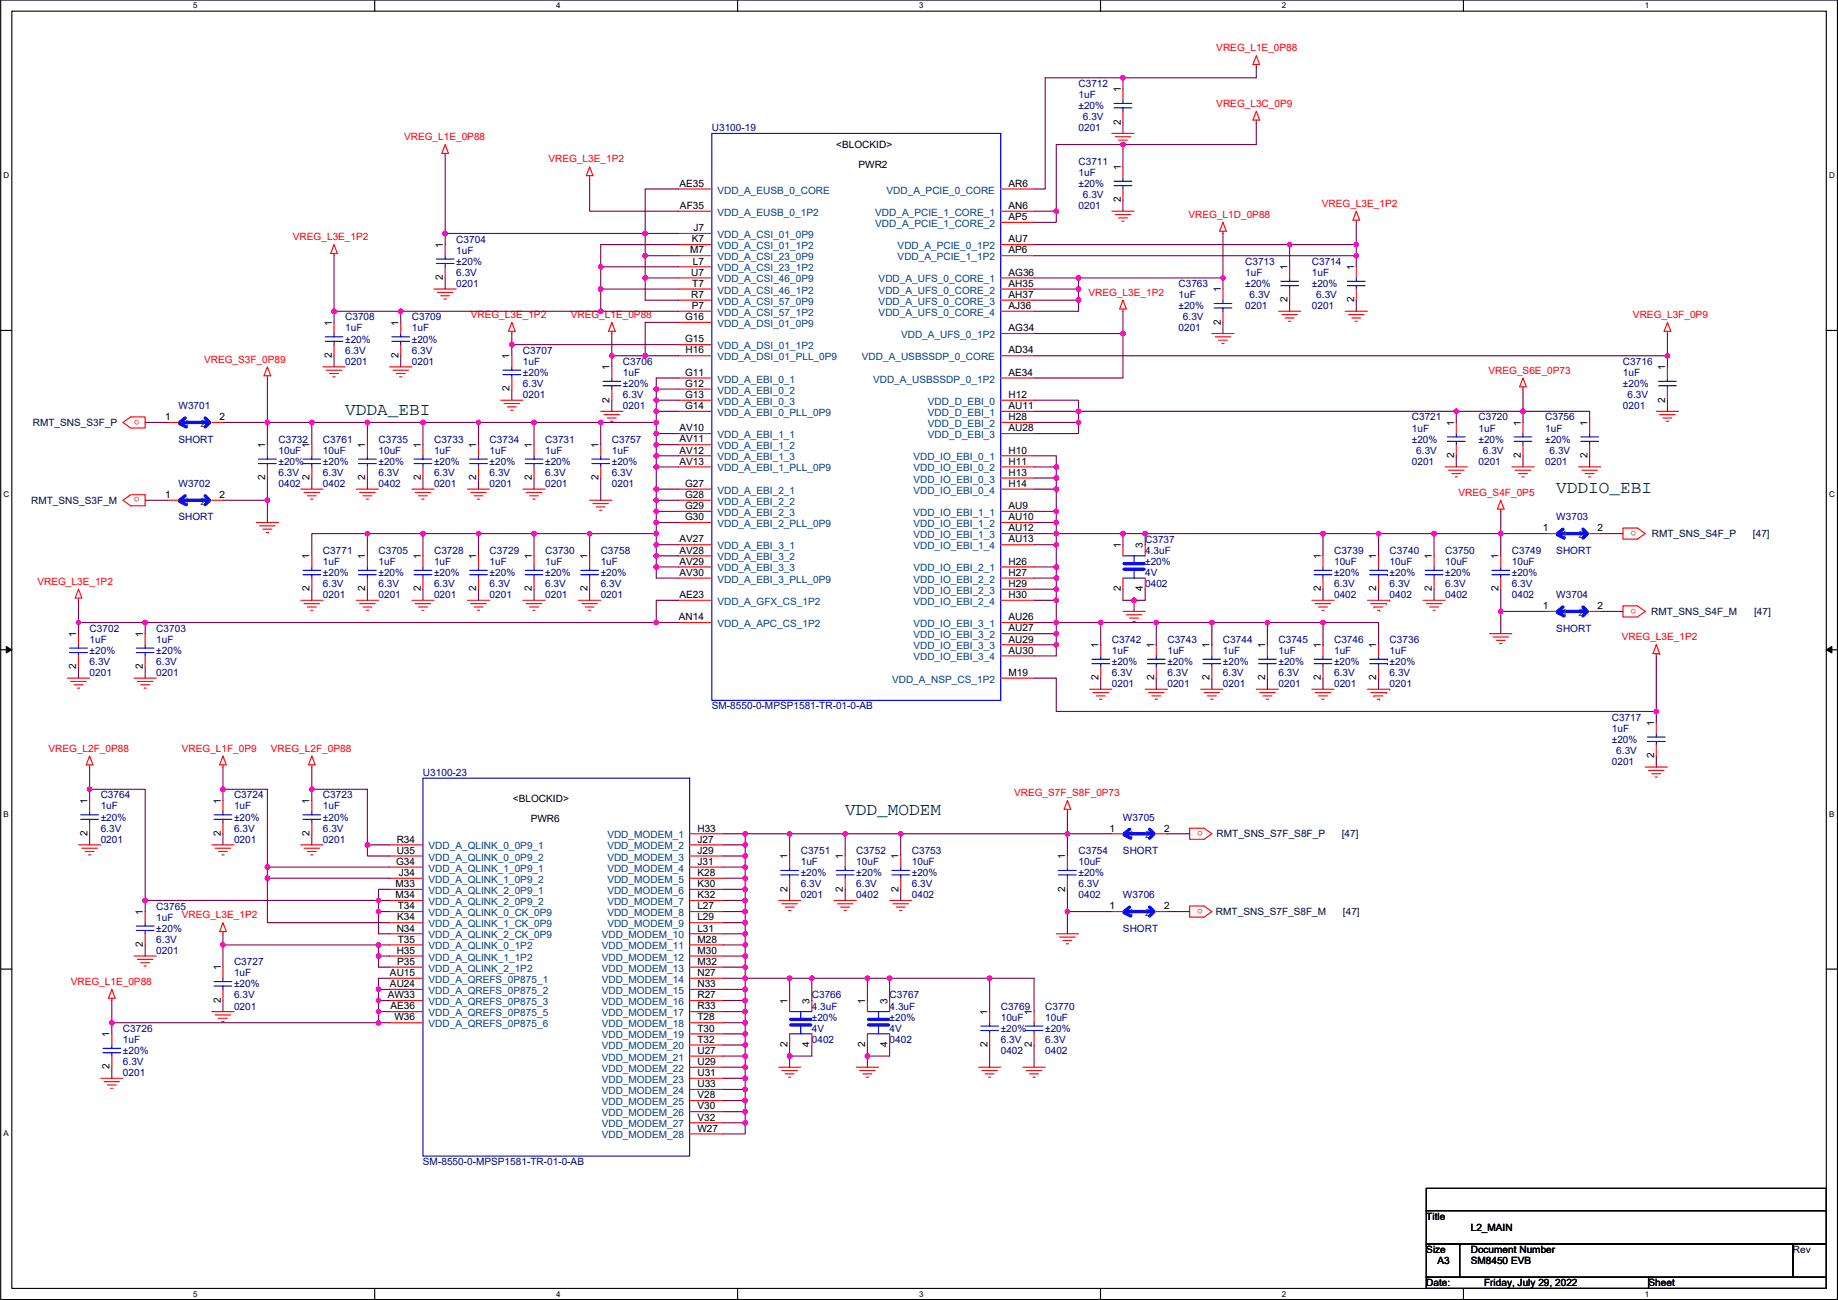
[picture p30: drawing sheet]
<svg xmlns="http://www.w3.org/2000/svg" width="420mm" height="297mm" viewBox="0 0 420 297" stroke-linecap="round" stroke-linejoin="round" font-family="sans-serif">
<defs><g id="words">
<g font-size="4.1" fill="#008000">
<text x="78.9" y="94.8">VDDA_EBI</text>
<text x="355.8" y="112.6">VDDIO_EBI</text>
<text x="193.2" y="186.3">VDD_MODEM</text>
</g>
<g font-size="2.3" fill="#f00">
<text x="278" y="11.7">VREG_L1E_0P88</text>
<text x="278" y="24.4">VREG_L3C_0P9</text>
<text x="92.4" y="32">VREG_L1E_0P88</text>
<text x="125.4" y="37.1">VREG_L3E_1P2</text>
<text x="302.2" y="47.3">VREG_L3E_1P2</text>
<text x="271.7" y="49.8">VREG_L1D_0P88</text>
<text x="67" y="54.9">VREG_L3E_1P2</text>
<text x="248.8" y="67.6">VREG_L3E_1P2</text>
<text x="107.6" y="72.7">VREG_L3E_1P2</text>
<text x="130.5" y="72.7">VREG_L1E_0P88</text>
<text x="373.3" y="72.7">VREG_L3F_0P9</text>
<text x="46.6" y="82.8">VREG_S3F_0P89</text>
<text x="340.3" y="85.4">VREG_S6E_0P73</text>
<text x="31.9" y="95.9" transform="rotate(180 31.9 95.9)">o</text>
<text x="31.9" y="113.7" transform="rotate(180 31.9 113.7)">o</text>
<text x="333.4" y="113.3">VREG_S4F_0P5</text>
<text x="374.1" y="121.3" transform="rotate(180 374.1 121.3)">o</text>
<text x="8.5" y="133.6">VREG_L3E_1P2</text>
<text x="374.1" y="139.1" transform="rotate(180 374.1 139.1)">o</text>
<text x="370.7" y="146.3">VREG_L3E_1P2</text>
<text x="11.1" y="171.7">VREG_L2F_0P88</text>
<text x="41.6" y="171.7">VREG_L1F_0P9</text>
<text x="61.9" y="171.7">VREG_L2F_0P88</text>
<text x="231.8" y="181.9">VREG_S7F_S8F_0P73</text>
<text x="275" y="189.9" transform="rotate(180 275 189.9)">o</text>
<text x="41.6" y="209.8">VREG_L3E_1P2</text>
<text x="275" y="207.7" transform="rotate(180 275 207.7)">o</text>
<text x="16.2" y="225.1">VREG_L1E_0P88</text>
</g>
<g font-size="2.3" fill="#000080">
<text x="246.5" y="19.9">C3712</text>
<text x="246.5" y="22.4">1uF</text>
<text x="246.5" y="24.9">±20%</text>
<text x="247.6" y="27.5">6.3V</text>
<text x="162.7" y="30">U3100-19</text>
<text x="246.5" y="30">0201</text>
<text x="246.5" y="37.6">C3711</text>
<text x="246.5" y="40.2">1uF</text>
<text x="246.5" y="47.8">0201</text>
<text x="246.5" y="42.7">±20%</text>
<text x="247.6" y="45.3">6.3V</text>
<text x="104.3" y="55.4">C3704</text>
<text x="104.3" y="58">1uF</text>
<text x="104.3" y="65.6">0201</text>
<text x="104.3" y="63">6.3V</text>
<text x="104.3" y="60.5">±20%</text>
<text x="269.4" y="65.6">C3763</text>
<text x="284.6" y="60.5">C3713</text>
<text x="284.6" y="63">1uF</text>
<text x="284.6" y="65.6">±20%</text>
<text x="299.9" y="60.5">C3714</text>
<text x="299.9" y="63">1uF</text>
<text x="299.9" y="65.6">±20%</text>
<text x="269.4" y="68.1">1uF</text>
<text x="269.4" y="70.7">±20%</text>
<text x="284.6" y="70.7">0201</text>
<text x="285.7" y="68.1">6.3V</text>
<text x="299.9" y="70.7">0201</text>
<text x="300.9" y="68.1">6.3V</text>
<text x="78.9" y="73.2">C3708</text>
<text x="78.9" y="75.7">1uF</text>
<text x="94.1" y="73.2">C3709</text>
<text x="94.1" y="75.7">1uF</text>
<text x="269.4" y="75.7">0201</text>
<text x="270.4" y="73.2">6.3V</text>
<text x="78.9" y="83.4">0201</text>
<text x="78.9" y="80.8">6.3V</text>
<text x="78.9" y="78.3">±20%</text>
<text x="94.1" y="83.4">0201</text>
<text x="94.1" y="80.8">6.3V</text>
<text x="94.1" y="78.3">±20%</text>
<text x="119.5" y="80.8">C3707</text>
<text x="119.5" y="83.4">1uF</text>
<text x="142.4" y="83.4">C3706</text>
<text x="371" y="83.4">C3716</text>
<text x="119.5" y="88.4">6.3V</text>
<text x="119.5" y="85.9">±20%</text>
<text x="142.4" y="85.9">1uF</text>
<text x="142.4" y="88.4">±20%</text>
<text x="371" y="85.9">1uF</text>
<text x="371" y="88.4">±20%</text>
<text x="40.8" y="93.5">W3701</text>
<text x="119.5" y="91">0201</text>
<text x="142.4" y="93.5">0201</text>
<text x="142.4" y="91">6.3V</text>
<text x="371" y="93.5">0201</text>
<text x="372" y="91">6.3V</text>
<text x="40.8" y="101.1">SHORT</text>
<text x="63.7" y="101.1">C3732</text>
<text x="73.8" y="101.1">C3761</text>
<text x="86.5" y="101.1">C3735</text>
<text x="99.2" y="101.1">C3733</text>
<text x="111.9" y="101.1">C3734</text>
<text x="124.6" y="101.1">C3731</text>
<text x="139.9" y="101.1">C3757</text>
<text x="322.7" y="96.1">C3721</text>
<text x="322.7" y="98.6">1uF</text>
<text x="322.7" y="101.1">±20%</text>
<text x="338" y="96.1">C3720</text>
<text x="338" y="98.6">1uF</text>
<text x="338" y="101.1">±20%</text>
<text x="353.2" y="96.1">C3756</text>
<text x="353.2" y="98.6">1uF</text>
<text x="353.2" y="101.1">±20%</text>
<text x="63.7" y="103.7">10uF</text>
<text x="63.7" y="106.2">±20%</text>
<text x="73.8" y="103.7">10uF</text>
<text x="73.8" y="106.2">±20%</text>
<text x="86.5" y="103.7">10uF</text>
<text x="86.5" y="106.2">±20%</text>
<text x="99.2" y="103.7">1uF</text>
<text x="99.2" y="106.2">±20%</text>
<text x="111.9" y="103.7">1uF</text>
<text x="111.9" y="106.2">±20%</text>
<text x="124.6" y="103.7">1uF</text>
<text x="124.6" y="106.2">±20%</text>
<text x="139.9" y="103.7">1uF</text>
<text x="139.9" y="106.2">±20%</text>
<text x="322.7" y="106.2">0201</text>
<text x="323.8" y="103.7">6.3V</text>
<text x="338" y="106.2">0201</text>
<text x="339" y="103.7">6.3V</text>
<text x="353.2" y="106.2">0201</text>
<text x="354.2" y="103.7">6.3V</text>
<text x="40.8" y="111.3">W3702</text>
<text x="63.7" y="111.3">0402</text>
<text x="63.7" y="108.8">6.3V</text>
<text x="73.8" y="111.3">0402</text>
<text x="73.8" y="108.8">6.3V</text>
<text x="86.5" y="111.3">0402</text>
<text x="86.5" y="108.8">6.3V</text>
<text x="99.2" y="111.3">0201</text>
<text x="99.2" y="108.8">6.3V</text>
<text x="111.9" y="111.3">0201</text>
<text x="111.9" y="108.8">6.3V</text>
<text x="124.6" y="111.3">0201</text>
<text x="124.6" y="108.8">6.3V</text>
<text x="139.9" y="111.3">0201</text>
<text x="139.9" y="108.8">6.3V</text>
<text x="40.8" y="118.9">SHORT</text>
<text x="355.8" y="118.9">W3703</text>
<text x="261.8" y="124">C3737</text>
<text x="73.8" y="126.5">C3771</text>
<text x="73.8" y="129.1">1uF</text>
<text x="73.8" y="131.6">±20%</text>
<text x="86.5" y="126.5">C3705</text>
<text x="86.5" y="129.1">1uF</text>
<text x="86.5" y="131.6">±20%</text>
<text x="99.2" y="126.5">C3728</text>
<text x="99.2" y="129.1">1uF</text>
<text x="99.2" y="131.6">±20%</text>
<text x="111.9" y="126.5">C3729</text>
<text x="111.9" y="129.1">1uF</text>
<text x="111.9" y="131.6">±20%</text>
<text x="124.6" y="126.5">C3730</text>
<text x="124.6" y="129.1">1uF</text>
<text x="124.6" y="131.6">±20%</text>
<text x="137.3" y="126.5">C3758</text>
<text x="137.3" y="129.1">1uF</text>
<text x="137.3" y="131.6">±20%</text>
<text x="261.8" y="126.5">4.3uF</text>
<text x="261.8" y="131.6">4V</text>
<text x="261.8" y="129.1">±20%</text>
<text x="305" y="126.5">C3739</text>
<text x="305" y="129.1">10uF</text>
<text x="305" y="131.6">±20%</text>
<text x="317.7" y="126.5">C3740</text>
<text x="317.7" y="129.1">10uF</text>
<text x="317.7" y="131.6">±20%</text>
<text x="330.4" y="126.5">C3750</text>
<text x="330.4" y="129.1">10uF</text>
<text x="330.4" y="131.6">±20%</text>
<text x="345.6" y="126.5">C3749</text>
<text x="345.6" y="129.1">10uF</text>
<text x="345.6" y="131.6">±20%</text>
<text x="355.8" y="126.5">SHORT</text>
<text x="73.8" y="136.7">0201</text>
<text x="73.8" y="134.2">6.3V</text>
<text x="86.5" y="136.7">0201</text>
<text x="86.5" y="134.2">6.3V</text>
<text x="99.2" y="136.7">0201</text>
<text x="99.2" y="134.2">6.3V</text>
<text x="111.9" y="136.7">0201</text>
<text x="111.9" y="134.2">6.3V</text>
<text x="124.6" y="136.7">0201</text>
<text x="124.6" y="134.2">6.3V</text>
<text x="137.3" y="136.7">0201</text>
<text x="137.3" y="134.2">6.3V</text>
<text x="261.8" y="134.2">0402</text>
<text x="305" y="136.7">0402</text>
<text x="305" y="134.2">6.3V</text>
<text x="317.7" y="136.7">0402</text>
<text x="317.7" y="134.2">6.3V</text>
<text x="330.4" y="136.7">0402</text>
<text x="330.4" y="134.2">6.3V</text>
<text x="345.6" y="136.7">0402</text>
<text x="345.6" y="134.2">6.3V</text>
<text x="355.8" y="136.7">W3704</text>
<text x="20.5" y="144.3">C3702</text>
<text x="20.5" y="146.9">1uF</text>
<text x="20.5" y="149.4">±20%</text>
<text x="35.7" y="144.3">C3703</text>
<text x="35.7" y="146.9">1uF</text>
<text x="35.7" y="149.4">±20%</text>
<text x="254.2" y="146.9">C3742</text>
<text x="254.2" y="149.4">1uF</text>
<text x="266.9" y="146.9">C3743</text>
<text x="266.9" y="149.4">1uF</text>
<text x="279.6" y="146.9">C3744</text>
<text x="279.6" y="149.4">1uF</text>
<text x="292.3" y="146.9">C3745</text>
<text x="292.3" y="149.4">1uF</text>
<text x="305" y="146.9">C3746</text>
<text x="305" y="149.4">1uF</text>
<text x="317.7" y="146.9">C3736</text>
<text x="317.7" y="149.4">1uF</text>
<text x="355.8" y="144.3">SHORT</text>
<text x="20.5" y="154.5">0201</text>
<text x="20.5" y="151.9">6.3V</text>
<text x="35.7" y="154.5">0201</text>
<text x="35.7" y="151.9">6.3V</text>
<text x="254.2" y="154.5">6.3V</text>
<text x="254.2" y="151.9">±20%</text>
<text x="266.9" y="154.5">6.3V</text>
<text x="266.9" y="151.9">±20%</text>
<text x="279.6" y="154.5">6.3V</text>
<text x="279.6" y="151.9">±20%</text>
<text x="292.3" y="154.5">6.3V</text>
<text x="292.3" y="151.9">±20%</text>
<text x="305" y="154.5">6.3V</text>
<text x="305" y="151.9">±20%</text>
<text x="317.7" y="154.5">6.3V</text>
<text x="317.7" y="151.9">±20%</text>
<text x="254.2" y="157">0201</text>
<text x="266.9" y="157">0201</text>
<text x="279.6" y="157">0201</text>
<text x="292.3" y="157">0201</text>
<text x="305" y="157">0201</text>
<text x="317.7" y="157">0201</text>
<text x="162.7" y="162.1">SM-8550-0-MPSP1581-TR-01-0-AB</text>
<text x="368.5" y="164.6">C3717</text>
<text x="368.5" y="167.2">1uF</text>
<text x="368.5" y="169.7">±20%</text>
<text x="369.5" y="172.3">6.3V</text>
<text x="96.7" y="177.3">U3100-23</text>
<text x="368.5" y="174.8">0201</text>
<text x="23" y="182.4">C3764</text>
<text x="23" y="185">1uF</text>
<text x="53.5" y="182.4">C3724</text>
<text x="53.5" y="185">1uF</text>
<text x="73.8" y="182.4">C3723</text>
<text x="73.8" y="185">1uF</text>
<text x="23" y="190">6.3V</text>
<text x="23" y="187.5">±20%</text>
<text x="53.5" y="190">6.3V</text>
<text x="53.5" y="187.5">±20%</text>
<text x="73.8" y="190">6.3V</text>
<text x="73.8" y="187.5">±20%</text>
<text x="256.7" y="187.5">W3705</text>
<text x="23" y="192.6">0201</text>
<text x="53.5" y="192.6">0201</text>
<text x="73.8" y="192.6">0201</text>
<text x="183" y="195.1">C3751</text>
<text x="183" y="197.7">1uF</text>
<text x="195.7" y="195.1">C3752</text>
<text x="195.7" y="197.7">10uF</text>
<text x="208.4" y="195.1">C3753</text>
<text x="208.4" y="197.7">10uF</text>
<text x="246.5" y="195.1">C3754</text>
<text x="246.5" y="197.7">10uF</text>
<text x="256.7" y="195.1">SHORT</text>
<text x="183" y="202.7">6.3V</text>
<text x="183" y="200.2">±20%</text>
<text x="195.7" y="202.7">6.3V</text>
<text x="195.7" y="200.2">±20%</text>
<text x="208.4" y="202.7">6.3V</text>
<text x="208.4" y="200.2">±20%</text>
<text x="246.5" y="202.7">6.3V</text>
<text x="246.5" y="200.2">±20%</text>
<text x="35.7" y="207.8">C3765</text>
<text x="183" y="205.3">0201</text>
<text x="195.7" y="205.3">0402</text>
<text x="208.4" y="205.3">0402</text>
<text x="246.5" y="205.3">0402</text>
<text x="256.7" y="205.3">W3706</text>
<text x="35.7" y="210.4">1uF</text>
<text x="35.7" y="215.4">6.3V</text>
<text x="35.7" y="212.9">±20%</text>
<text x="256.7" y="212.9">SHORT</text>
<text x="35.7" y="218">0201</text>
<text x="53.5" y="220.5">C3727</text>
<text x="53.5" y="223.1">1uF</text>
<text x="53.5" y="225.6">±20%</text>
<text x="53.5" y="230.7">0201</text>
<text x="53.5" y="228.1">6.3V</text>
<text x="185.6" y="228.1">C3766</text>
<text x="185.6" y="230.7">4.3uF</text>
<text x="185.6" y="233.2">±20%</text>
<text x="203.4" y="228.1">C3767</text>
<text x="203.4" y="230.7">4.3uF</text>
<text x="203.4" y="233.2">±20%</text>
<text x="228.8" y="230.7">C3769</text>
<text x="228.8" y="233.2">10uF</text>
<text x="238.9" y="230.7">C3770</text>
<text x="238.9" y="233.2">10uF</text>
<text x="28.1" y="235.8">C3726</text>
<text x="28.1" y="238.3">1uF</text>
<text x="185.6" y="238.3">0402</text>
<text x="185.6" y="235.8">4V</text>
<text x="203.4" y="238.3">0402</text>
<text x="203.4" y="235.8">4V</text>
<text x="228.8" y="238.3">6.3V</text>
<text x="228.8" y="235.8">±20%</text>
<text x="238.9" y="238.3">6.3V</text>
<text x="238.9" y="235.8">±20%</text>
<text x="28.1" y="245.9">0201</text>
<text x="28.1" y="243.4">6.3V</text>
<text x="28.1" y="240.8">±20%</text>
<text x="228.8" y="240.8">0402</text>
<text x="238.9" y="240.8">0402</text>
<text x="96.7" y="266.2">SM-8550-0-MPSP1581-TR-01-0-AB</text>
</g>
<g font-size="2.3">
<text x="256.2" y="21.1" transform="rotate(-90 256.2 21.1)">1</text>
<text x="256.2" y="28.5" transform="rotate(-90 256.2 28.5)">2</text>
<text x="191.2" y="33.8">&lt;BLOCKID&gt;</text>
<text x="196.3" y="38.4">PWR2</text>
<text x="256.2" y="38.9" transform="rotate(-90 256.2 38.9)">1</text>
<text x="155.3" y="42.7">AE35</text>
<text x="155.4" y="47.8">AF35</text>
<text x="230.5" y="42.7">AR6</text>
<text x="230.5" y="47.8">AN6</text>
<text x="256.2" y="46.2" transform="rotate(-90 256.2 46.2)">2</text>
<text x="158.5" y="52.8">J7</text>
<text x="230.5" y="50.3">AP5</text>
<text x="101.2" y="56.6" transform="rotate(-90 101.2 56.6)">1</text>
<text x="157.7" y="57.9">M7</text>
<text x="158.1" y="55.4">K7</text>
<text x="230.5" y="55.4">AU7</text>
<text x="230.5" y="57.9">AP6</text>
<text x="101.2" y="64" transform="rotate(-90 101.2 64)">2</text>
<text x="158" y="63">U7</text>
<text x="158.3" y="65.5">T7</text>
<text x="158.4" y="60.5">L7</text>
<text x="230.5" y="63">AG36</text>
<text x="230.5" y="65.5">AH35</text>
<text x="294.3" y="61.7" transform="rotate(-90 294.3 61.7)">1</text>
<text x="309.5" y="61.7" transform="rotate(-90 309.5 61.7)">1</text>
<text x="158" y="68.1">R7</text>
<text x="158.1" y="70.6">P7</text>
<text x="230.5" y="68.1">AH37</text>
<text x="230.5" y="70.6">AJ36</text>
<text x="279" y="66.8" transform="rotate(-90 279 66.8)">1</text>
<text x="294.3" y="69.1" transform="rotate(-90 294.3 69.1)">2</text>
<text x="309.5" y="69.1" transform="rotate(-90 309.5 69.1)">2</text>
<text x="75.8" y="74.4" transform="rotate(-90 75.8 74.4)">1</text>
<text x="91.1" y="74.4" transform="rotate(-90 91.1 74.4)">1</text>
<text x="156.6" y="73.2">G16</text>
<text x="230.5" y="75.7">AG34</text>
<text x="279" y="74.2" transform="rotate(-90 279 74.2)">2</text>
<text x="75.8" y="81.8" transform="rotate(-90 75.8 81.8)">2</text>
<text x="91.1" y="81.8" transform="rotate(-90 91.1 81.8)">2</text>
<text x="116.5" y="82" transform="rotate(-90 116.5 82)">1</text>
<text x="156.6" y="78.2">G15</text>
<text x="156.7" y="80.8">H16</text>
<text x="230.5" y="80.8">AD34</text>
<text x="116.5" y="89.4" transform="rotate(-90 116.5 89.4)">2</text>
<text x="139.3" y="84.6" transform="rotate(-90 139.3 84.6)">1</text>
<text x="156.6" y="85.9">G11</text>
<text x="156.6" y="88.4">G12</text>
<text x="230.5" y="85.9">AE34</text>
<text x="380.7" y="84.6" transform="rotate(-90 380.7 84.6)">1</text>
<text x="139.3" y="92" transform="rotate(-90 139.3 92)">2</text>
<text x="156.6" y="90.9">G13</text>
<text x="156.6" y="93.5">G14</text>
<text x="230.5" y="90.9">H12</text>
<text x="230.5" y="93.5">AU11</text>
<text x="380.7" y="92" transform="rotate(-90 380.7 92)">2</text>
<text x="37.7" y="96">1</text>
<text x="50.2" y="96">2</text>
<text x="155.3" y="98.6">AV10</text>
<text x="155.3" y="101.1">AV11</text>
<text x="230.5" y="96">H28</text>
<text x="230.5" y="98.6">AU28</text>
<text x="332.4" y="97.3" transform="rotate(-90 332.4 97.3)">1</text>
<text x="347.6" y="97.3" transform="rotate(-90 347.6 97.3)">1</text>
<text x="362.9" y="97.3" transform="rotate(-90 362.9 97.3)">1</text>
<text x="60.6" y="102.4" transform="rotate(-90 60.6 102.4)">1</text>
<text x="70.8" y="102.4" transform="rotate(-90 70.8 102.4)">1</text>
<text x="83.5" y="102.4" transform="rotate(-90 83.5 102.4)">1</text>
<text x="96.2" y="102.4" transform="rotate(-90 96.2 102.4)">1</text>
<text x="108.9" y="102.4" transform="rotate(-90 108.9 102.4)">1</text>
<text x="121.6" y="102.4" transform="rotate(-90 121.6 102.4)">1</text>
<text x="136.8" y="102.4" transform="rotate(-90 136.8 102.4)">1</text>
<text x="155.3" y="103.6">AV12</text>
<text x="155.3" y="106.2">AV13</text>
<text x="230.5" y="103.6">H10</text>
<text x="230.5" y="106.2">H11</text>
<text x="332.4" y="104.7" transform="rotate(-90 332.4 104.7)">2</text>
<text x="347.6" y="104.7" transform="rotate(-90 347.6 104.7)">2</text>
<text x="362.9" y="104.7" transform="rotate(-90 362.9 104.7)">2</text>
<text x="37.7" y="113.8">1</text>
<text x="50.2" y="113.8">2</text>
<text x="60.6" y="109.7" transform="rotate(-90 60.6 109.7)">2</text>
<text x="70.8" y="109.7" transform="rotate(-90 70.8 109.7)">2</text>
<text x="83.5" y="109.7" transform="rotate(-90 83.5 109.7)">2</text>
<text x="96.2" y="109.7" transform="rotate(-90 96.2 109.7)">2</text>
<text x="108.9" y="109.7" transform="rotate(-90 108.9 109.7)">2</text>
<text x="121.6" y="109.7" transform="rotate(-90 121.6 109.7)">2</text>
<text x="136.8" y="109.7" transform="rotate(-90 136.8 109.7)">2</text>
<text x="156.6" y="111.3">G27</text>
<text x="156.6" y="113.8">G28</text>
<text x="230.5" y="108.7">H13</text>
<text x="230.5" y="111.3">H14</text>
<text x="156.6" y="116.3">G29</text>
<text x="156.6" y="118.9">G30</text>
<text x="230.5" y="116.3">AU9</text>
<text x="230.5" y="118.9">AU10</text>
<text x="155.3" y="124">AV27</text>
<text x="230.5" y="121.4">AU12</text>
<text x="230.5" y="124">AU13</text>
<text x="256.2" y="125.2" transform="rotate(-90 256.2 125.2)">1</text>
<text x="261.3" y="125.2" transform="rotate(-90 261.3 125.2)">3</text>
<text x="352.7" y="121.4">1</text>
<text x="365.2" y="121.4">2</text>
<text x="70.8" y="127.8" transform="rotate(-90 70.8 127.8)">1</text>
<text x="83.5" y="127.8" transform="rotate(-90 83.5 127.8)">1</text>
<text x="96.2" y="127.8" transform="rotate(-90 96.2 127.8)">1</text>
<text x="108.9" y="127.8" transform="rotate(-90 108.9 127.8)">1</text>
<text x="121.6" y="127.8" transform="rotate(-90 121.6 127.8)">1</text>
<text x="134.3" y="127.8" transform="rotate(-90 134.3 127.8)">1</text>
<text x="155.3" y="126.5">AV28</text>
<text x="155.3" y="129">AV29</text>
<text x="155.3" y="131.6">AV30</text>
<text x="230.5" y="129">H26</text>
<text x="230.5" y="131.6">H27</text>
<text x="301.9" y="127.8" transform="rotate(-90 301.9 127.8)">1</text>
<text x="314.6" y="127.8" transform="rotate(-90 314.6 127.8)">1</text>
<text x="327.3" y="127.8" transform="rotate(-90 327.3 127.8)">1</text>
<text x="342.6" y="127.8" transform="rotate(-90 342.6 127.8)">1</text>
<text x="70.8" y="135.1" transform="rotate(-90 70.8 135.1)">2</text>
<text x="83.5" y="135.1" transform="rotate(-90 83.5 135.1)">2</text>
<text x="96.2" y="135.1" transform="rotate(-90 96.2 135.1)">2</text>
<text x="108.9" y="135.1" transform="rotate(-90 108.9 135.1)">2</text>
<text x="121.6" y="135.1" transform="rotate(-90 121.6 135.1)">2</text>
<text x="134.3" y="135.1" transform="rotate(-90 134.3 135.1)">2</text>
<text x="155.3" y="136.7">AE23</text>
<text x="230.5" y="134.1">H29</text>
<text x="230.5" y="136.7">H30</text>
<text x="256.2" y="135.1" transform="rotate(-90 256.2 135.1)">2</text>
<text x="261.3" y="135.1" transform="rotate(-90 261.3 135.1)">4</text>
<text x="301.9" y="135.1" transform="rotate(-90 301.9 135.1)">2</text>
<text x="314.6" y="135.1" transform="rotate(-90 314.6 135.1)">2</text>
<text x="327.3" y="135.1" transform="rotate(-90 327.3 135.1)">2</text>
<text x="342.6" y="135.1" transform="rotate(-90 342.6 135.1)">2</text>
<text x="155.2" y="141.7">AN14</text>
<text x="230.5" y="141.7">AU26</text>
<text x="352.7" y="139.2">1</text>
<text x="365.2" y="139.2">2</text>
<text x="17.4" y="145.5" transform="rotate(-90 17.4 145.5)">1</text>
<text x="32.7" y="145.5" transform="rotate(-90 32.7 145.5)">1</text>
<text x="230.5" y="149.4">AU30</text>
<text x="230.5" y="144.3">AU27</text>
<text x="230.5" y="146.8">AU29</text>
<text x="251.1" y="148.1" transform="rotate(-90 251.1 148.1)">1</text>
<text x="263.8" y="148.1" transform="rotate(-90 263.8 148.1)">1</text>
<text x="276.5" y="148.1" transform="rotate(-90 276.5 148.1)">1</text>
<text x="289.2" y="148.1" transform="rotate(-90 289.2 148.1)">1</text>
<text x="301.9" y="148.1" transform="rotate(-90 301.9 148.1)">1</text>
<text x="314.6" y="148.1" transform="rotate(-90 314.6 148.1)">1</text>
<text x="17.4" y="152.9" transform="rotate(-90 17.4 152.9)">2</text>
<text x="32.7" y="152.9" transform="rotate(-90 32.7 152.9)">2</text>
<text x="230.5" y="154.4">M19</text>
<text x="251.1" y="155.5" transform="rotate(-90 251.1 155.5)">2</text>
<text x="263.8" y="155.5" transform="rotate(-90 263.8 155.5)">2</text>
<text x="276.5" y="155.5" transform="rotate(-90 276.5 155.5)">2</text>
<text x="289.2" y="155.5" transform="rotate(-90 289.2 155.5)">2</text>
<text x="301.9" y="155.5" transform="rotate(-90 301.9 155.5)">2</text>
<text x="314.6" y="155.5" transform="rotate(-90 314.6 155.5)">2</text>
<text x="378.1" y="165.9" transform="rotate(-90 378.1 165.9)">1</text>
<text x="378.1" y="173.2" transform="rotate(-90 378.1 173.2)">2</text>
<text x="20" y="183.6" transform="rotate(-90 20 183.6)">1</text>
<text x="50.4" y="183.6" transform="rotate(-90 50.4 183.6)">1</text>
<text x="70.8" y="183.6" transform="rotate(-90 70.8 183.6)">1</text>
<text x="117.3" y="183.2">&lt;BLOCKID&gt;</text>
<text x="20" y="191" transform="rotate(-90 20 191)">2</text>
<text x="50.4" y="191" transform="rotate(-90 50.4 191)">2</text>
<text x="70.8" y="191" transform="rotate(-90 70.8 191)">2</text>
<text x="121.3" y="187.8">PWR6</text>
<text x="159.4" y="190">H33</text>
<text x="253.6" y="190">1</text>
<text x="266.1" y="190">2</text>
<text x="90.6" y="197.6">G34</text>
<text x="90.7" y="192.5">R34</text>
<text x="90.7" y="195.1">U35</text>
<text x="159.4" y="192.5">J27</text>
<text x="159.4" y="195.1">J29</text>
<text x="159.4" y="197.6">J31</text>
<text x="180" y="196.3" transform="rotate(-90 180 196.3)">1</text>
<text x="192.7" y="196.3" transform="rotate(-90 192.7 196.3)">1</text>
<text x="205.4" y="196.3" transform="rotate(-90 205.4 196.3)">1</text>
<text x="243.5" y="196.3" transform="rotate(-90 243.5 196.3)">1</text>
<text x="90.4" y="202.7">M33</text>
<text x="91.2" y="200.2">J34</text>
<text x="159.4" y="200.2">K28</text>
<text x="159.4" y="202.7">K30</text>
<text x="180" y="203.7" transform="rotate(-90 180 203.7)">2</text>
<text x="192.7" y="203.7" transform="rotate(-90 192.7 203.7)">2</text>
<text x="205.4" y="203.7" transform="rotate(-90 205.4 203.7)">2</text>
<text x="243.5" y="203.7" transform="rotate(-90 243.5 203.7)">2</text>
<text x="32.7" y="209" transform="rotate(-90 32.7 209)">1</text>
<text x="90.4" y="205.2">M34</text>
<text x="90.9" y="207.8">T34</text>
<text x="159.4" y="205.2">K32</text>
<text x="159.4" y="207.8">L27</text>
<text x="253.6" y="207.8">1</text>
<text x="266.1" y="207.8">2</text>
<text x="90.7" y="212.9">N34</text>
<text x="90.8" y="210.3">K34</text>
<text x="90.9" y="215.4">T35</text>
<text x="159.4" y="212.9">L31</text>
<text x="159.4" y="215.4">M28</text>
<text x="159.4" y="210.3">L29</text>
<text x="32.7" y="216.4" transform="rotate(-90 32.7 216.4)">2</text>
<text x="50.4" y="221.7" transform="rotate(-90 50.4 221.7)">1</text>
<text x="90.7" y="217.9">H35</text>
<text x="90.8" y="220.5">P35</text>
<text x="159.4" y="217.9">M30</text>
<text x="159.4" y="220.5">M32</text>
<text x="89.1" y="223">AU15</text>
<text x="89.1" y="225.6">AU24</text>
<text x="159.4" y="223">N27</text>
<text x="159.4" y="225.6">N33</text>
<text x="50.4" y="229.1" transform="rotate(-90 50.4 229.1)">2</text>
<text x="88.6" y="228.1">AW33</text>
<text x="89.3" y="230.6">AE36</text>
<text x="90.2" y="233.2">W36</text>
<text x="159.4" y="228.1">R27</text>
<text x="159.4" y="230.6">R33</text>
<text x="159.4" y="233.2">T28</text>
<text x="180" y="229.4" transform="rotate(-90 180 229.4)">1</text>
<text x="185.1" y="229.4" transform="rotate(-90 185.1 229.4)">3</text>
<text x="197.8" y="229.4" transform="rotate(-90 197.8 229.4)">1</text>
<text x="202.9" y="229.4" transform="rotate(-90 202.9 229.4)">3</text>
<text x="225.7" y="231.9" transform="rotate(-90 225.7 231.9)">1</text>
<text x="235.9" y="231.9" transform="rotate(-90 235.9 231.9)">1</text>
<text x="25" y="237" transform="rotate(-90 25 237)">1</text>
<text x="159.4" y="235.7">T30</text>
<text x="159.4" y="238.3">T32</text>
<text x="180" y="239.3" transform="rotate(-90 180 239.3)">2</text>
<text x="185.1" y="239.3" transform="rotate(-90 185.1 239.3)">4</text>
<text x="197.8" y="239.3" transform="rotate(-90 197.8 239.3)">2</text>
<text x="202.9" y="239.3" transform="rotate(-90 202.9 239.3)">4</text>
<text x="225.7" y="239.3" transform="rotate(-90 225.7 239.3)">2</text>
<text x="235.9" y="239.3" transform="rotate(-90 235.9 239.3)">2</text>
<text x="25" y="244.4" transform="rotate(-90 25 244.4)">2</text>
<text x="159.4" y="240.8">U27</text>
<text x="159.4" y="243.3">U29</text>
<text x="159.4" y="245.9">U31</text>
<text x="159.4" y="248.4">U33</text>
<text x="159.4" y="251">V28</text>
<text x="159.4" y="253.5">V30</text>
<text x="159.4" y="256">V32</text>
<text x="159.4" y="258.6">W27</text>
<text x="326" y="278.7">Title</text>
<text x="336.2" y="281.2">L2_MAIN</text>
<text x="326" y="286.3">Size</text>
<text x="336.2" y="286.3">Document Number</text>
<text x="409.9" y="286.3">Rev</text>
<text x="326" y="293.9">Date:</text>
<text x="328.6" y="288.8">A3</text>
<text x="336.2" y="288.8">SM8450 EVB</text>
<text x="339.3" y="293.9">Friday, July 29, 2022</text>
<text x="376.8" y="293.9">Sheet</text>
</g>
<g font-size="2.3" fill="#004080">
<text x="164" y="44.2">VDD_A_EUSB_0_CORE</text>
<text x="202.6" y="44.2">VDD_A_PCIE_0_CORE</text>
<text x="164" y="49.3">VDD_A_EUSB_0_1P2</text>
<text x="200.1" y="49.3">VDD_A_PCIE_1_CORE_1</text>
<text x="200.1" y="51.8">VDD_A_PCIE_1_CORE_2</text>
<text x="164" y="54.4">VDD_A_CSI_01_0P9</text>
<text x="164" y="56.9">VDD_A_CSI_01_1P2</text>
<text x="164" y="59.5">VDD_A_CSI_23_0P9</text>
<text x="205.2" y="56.9">VDD_A_PCIE_0_1P2</text>
<text x="205.2" y="59.5">VDD_A_PCIE_1_1P2</text>
<text x="164" y="62">VDD_A_CSI_23_1P2</text>
<text x="164" y="64.5">VDD_A_CSI_46_0P9</text>
<text x="200.9" y="64.5">VDD_A_UFS_0_CORE_1</text>
<text x="164" y="67.1">VDD_A_CSI_46_1P2</text>
<text x="164" y="69.6">VDD_A_CSI_57_0P9</text>
<text x="200.9" y="67.1">VDD_A_UFS_0_CORE_2</text>
<text x="200.9" y="69.6">VDD_A_UFS_0_CORE_3</text>
<text x="164" y="72.2">VDD_A_CSI_57_1P2</text>
<text x="164" y="74.7">VDD_A_DSI_01_0P9</text>
<text x="200.9" y="72.2">VDD_A_UFS_0_CORE_4</text>
<text x="206" y="77.2">VDD_A_UFS_0_1P2</text>
<text x="164" y="79.8">VDD_A_DSI_01_1P2</text>
<text x="164" y="82.3">VDD_A_DSI_01_PLL_0P9</text>
<text x="197" y="82.3">VDD_A_USBSSDP_0_CORE</text>
<text x="164" y="87.4">VDD_A_EBI_0_1</text>
<text x="164" y="89.9">VDD_A_EBI_0_2</text>
<text x="199.6" y="87.4">VDD_A_USBSSDP_0_1P2</text>
<text x="164" y="92.5">VDD_A_EBI_0_3</text>
<text x="164" y="95">VDD_A_EBI_0_PLL_0P9</text>
<text x="212.1" y="92.5">VDD_D_EBI_0</text>
<text x="212.1" y="95">VDD_D_EBI_1</text>
<text x="42.1" y="97.6">1</text>
<text x="45.9" y="97.6">2</text>
<text x="164" y="100.1">VDD_A_EBI_1_1</text>
<text x="212.1" y="97.6">VDD_D_EBI_2</text>
<text x="212.1" y="100.1">VDD_D_EBI_3</text>
<text x="164" y="102.6">VDD_A_EBI_1_2</text>
<text x="164" y="105.2">VDD_A_EBI_1_3</text>
<text x="164" y="107.7">VDD_A_EBI_1_PLL_0P9</text>
<text x="208.8" y="105.2">VDD_IO_EBI_0_1</text>
<text x="208.8" y="107.7">VDD_IO_EBI_0_2</text>
<text x="164" y="112.8">VDD_A_EBI_2_1</text>
<text x="208.8" y="110.3">VDD_IO_EBI_0_3</text>
<text x="208.8" y="112.8">VDD_IO_EBI_0_4</text>
<text x="42.1" y="115.3">1</text>
<text x="45.9" y="115.3">2</text>
<text x="164" y="115.3">VDD_A_EBI_2_2</text>
<text x="164" y="117.9">VDD_A_EBI_2_3</text>
<text x="208.8" y="117.9">VDD_IO_EBI_1_1</text>
<text x="164" y="120.4">VDD_A_EBI_2_PLL_0P9</text>
<text x="164" y="125.5">VDD_A_EBI_3_1</text>
<text x="208.8" y="120.4">VDD_IO_EBI_1_2</text>
<text x="208.8" y="123">VDD_IO_EBI_1_3</text>
<text x="208.8" y="125.5">VDD_IO_EBI_1_4</text>
<text x="357" y="123">1</text>
<text x="360.8" y="123">2</text>
<text x="164" y="128">VDD_A_EBI_3_2</text>
<text x="164" y="130.6">VDD_A_EBI_3_3</text>
<text x="208.8" y="130.6">VDD_IO_EBI_2_1</text>
<text x="164" y="133.1">VDD_A_EBI_3_PLL_0P9</text>
<text x="208.8" y="133.1">VDD_IO_EBI_2_2</text>
<text x="208.8" y="135.7">VDD_IO_EBI_2_3</text>
<text x="164" y="143.3">VDD_A_APC_CS_1P2</text>
<text x="164" y="138.2">VDD_A_GFX_CS_1P2</text>
<text x="208.8" y="138.2">VDD_IO_EBI_2_4</text>
<text x="208.8" y="143.3">VDD_IO_EBI_3_1</text>
<text x="357" y="140.7">1</text>
<text x="360.8" y="140.7">2</text>
<text x="208.8" y="145.8">VDD_IO_EBI_3_2</text>
<text x="208.8" y="148.4">VDD_IO_EBI_3_3</text>
<text x="203.9" y="156">VDD_A_NSP_CS_1P2</text>
<text x="208.8" y="150.9">VDD_IO_EBI_3_4</text>
<text x="138.8" y="191.5">VDD_MODEM_1</text>
<text x="258" y="191.5">1</text>
<text x="261.8" y="191.5">2</text>
<text x="98" y="194.1">VDD_A_QLINK_0_0P9_1</text>
<text x="98" y="196.6">VDD_A_QLINK_0_0P9_2</text>
<text x="138.8" y="194.1">VDD_MODEM_2</text>
<text x="138.8" y="196.6">VDD_MODEM_3</text>
<text x="98" y="199.2">VDD_A_QLINK_1_0P9_1</text>
<text x="98" y="201.7">VDD_A_QLINK_1_0P9_2</text>
<text x="138.8" y="199.2">VDD_MODEM_4</text>
<text x="138.8" y="201.7">VDD_MODEM_5</text>
<text x="98" y="209.3">VDD_A_QLINK_0_CK_0P9</text>
<text x="98" y="204.2">VDD_A_QLINK_2_0P9_1</text>
<text x="98" y="206.8">VDD_A_QLINK_2_0P9_2</text>
<text x="138.8" y="204.2">VDD_MODEM_6</text>
<text x="138.8" y="206.8">VDD_MODEM_7</text>
<text x="138.8" y="209.3">VDD_MODEM_8</text>
<text x="258" y="209.3">1</text>
<text x="261.8" y="209.3">2</text>
<text x="98" y="211.9">VDD_A_QLINK_1_CK_0P9</text>
<text x="98" y="214.4">VDD_A_QLINK_2_CK_0P9</text>
<text x="137.6" y="214.4">VDD_MODEM_10</text>
<text x="138.8" y="211.9">VDD_MODEM_9</text>
<text x="98" y="216.9">VDD_A_QLINK_0_1P2</text>
<text x="98" y="219.5">VDD_A_QLINK_1_1P2</text>
<text x="137.6" y="216.9">VDD_MODEM_11</text>
<text x="137.6" y="219.5">VDD_MODEM_12</text>
<text x="98" y="222">VDD_A_QLINK_2_1P2</text>
<text x="98" y="224.6">VDD_A_QREFS_0P875_1</text>
<text x="98" y="227.1">VDD_A_QREFS_0P875_2</text>
<text x="137.6" y="222">VDD_MODEM_13</text>
<text x="137.6" y="224.6">VDD_MODEM_14</text>
<text x="137.6" y="227.1">VDD_MODEM_15</text>
<text x="98" y="229.6">VDD_A_QREFS_0P875_3</text>
<text x="98" y="232.2">VDD_A_QREFS_0P875_5</text>
<text x="137.6" y="229.6">VDD_MODEM_16</text>
<text x="137.6" y="232.2">VDD_MODEM_17</text>
<text x="98" y="234.7">VDD_A_QREFS_0P875_6</text>
<text x="137.6" y="234.7">VDD_MODEM_18</text>
<text x="137.6" y="237.3">VDD_MODEM_19</text>
<text x="137.6" y="239.8">VDD_MODEM_20</text>
<text x="137.6" y="242.3">VDD_MODEM_21</text>
<text x="137.6" y="244.9">VDD_MODEM_22</text>
<text x="137.6" y="247.4">VDD_MODEM_23</text>
<text x="137.6" y="250">VDD_MODEM_24</text>
<text x="137.6" y="252.5">VDD_MODEM_25</text>
<text x="137.6" y="255">VDD_MODEM_26</text>
<text x="137.6" y="257.6">VDD_MODEM_27</text>
<text x="137.6" y="260.1">VDD_MODEM_28</text>
</g>
<g font-size="2.3" fill="#000040">
<text x="7.5" y="97.3">RMT_SNS_S3F_P</text>
<text x="7.1" y="115.1">RMT_SNS_S3F_M</text>
<text x="377.6" y="122.7">RMT_SNS_S4F_P</text>
<text x="400.7" y="122.7">[47]</text>
<text x="377.5" y="140.5">RMT_SNS_S4F_M</text>
<text x="401" y="140.5">[47]</text>
<text x="278.1" y="191.3">RMT_SNS_S7F_S8F_P</text>
<text x="306.7" y="191.3">[47]</text>
<text x="278" y="209.1">RMT_SNS_S7F_S8F_M</text>
<text x="307" y="209.1">[47]</text>
</g>
<g font-size="1.8">
<text x="44.2" y="1.9">5</text>
<text x="127.1" y="1.9">4</text>
<text x="210.1" y="1.9">3</text>
<text x="293.1" y="1.9">2</text>
<text x="376" y="1.9">1</text>
<text x=".8" y="40.7">D</text>
<text x="418.1" y="40.7">D</text>
<text x=".8" y="113.6">C</text>
<text x="418.1" y="113.6">C</text>
<text x=".8" y="186.6">B</text>
<text x="418.1" y="186.6">B</text>
<text x=".8" y="259.6">A</text>
<text x="44.2" y="296.3">5</text>
<text x="127.1" y="296.3">4</text>
<text x="210.1" y="296.3">3</text>
<text x="293.1" y="296.3">2</text>
<text x="376" y="296.3">1</text>
</g>
</g></defs>
<path d="M.2 0h419.8v296.9h-419.8zM2.7 2.5h414.8v291.9h-414.8z" fill="none" stroke="#000" stroke-width=".25"/>
<g fill="#fff">
<path d="M44.2 .3h1v2h-1z"/>
<path d="M44.2 294.6h1v2.1h-1z"/>
</g>
<path d="M85.7 0v2.5M85.7 294.4v2.5" fill="none" stroke="#000" stroke-width=".25"/>
<g fill="#fff">
<path d="M127.1 .3h1v2h-1z"/>
<path d="M127.1 294.6h1v2.1h-1z"/>
</g>
<path d="M168.6 0v2.5M168.6 294.4v2.5" fill="none" stroke="#000" stroke-width=".25"/>
<g fill="#fff">
<path d="M210.1 .3h1v2h-1z"/>
<path d="M210.1 294.6h1v2.1h-1z"/>
</g>
<path d="M251.6 0v2.5M251.6 294.4v2.5" fill="none" stroke="#000" stroke-width=".25"/>
<g fill="#fff">
<path d="M293.1 .3h1v2h-1z"/>
<path d="M293.1 294.6h1v2.1h-1z"/>
</g>
<path d="M334.5 0v2.5M334.5 294.4v2.5" fill="none" stroke="#000" stroke-width=".25"/>
<g fill="#fff">
<path d="M376 .3h1v2h-1z"/>
<path d="M376 294.6h1v2.1h-1z"/>
<path d="M.8 39h1.3v2.1h-1.3z"/>
<path d="M418.1 39h1.3v2.1h-1.3z"/>
<path d="M.8 112h1.3v2h-1.3z"/>
<path d="M418.1 112h1.3v2h-1.3z"/>
</g>
<path d="M.2 75.5h2.5M417.5 75.5h2.5" fill="none" stroke="#000" stroke-width=".25"/>
<g fill="#fff">
<path d="M.8 184.9h1.2v2.1h-1.2z"/>
<path d="M418.1 184.9h1.2v2.1h-1.2z"/>
</g>
<path d="M.2 148.5h2.5M417.5 148.5h2.5" fill="none" stroke="#000" stroke-width=".25"/>
<path d="M1.4 147.7l1.3 .8-1.3 .7zM417.5 148.5l1.3-.8v1.5z" fill="#000" stroke="#000" stroke-width=".23"/>
<path d="M.8 257.9h1.2v2h-1.2z" fill="#fff"/>
<g fill="none" stroke="#000" stroke-width=".25">
<path d="M.2 221.4h2.5M417.5 221.4h2.5M326 271.5h91.5v5.1h-91.5zM326 276.6h91.5v7.6h-91.5zM417.5 271.5h.1M417.5 276.6h.1M326 284.2h7.7v7.7h-7.7zM326 291.9h50.8v2.5h-50.8zM333.7 284.2h.1M333.7 284.2h76.2v7.7h-76.2zM376.8 291.9h.1M376.8 291.9h40.7v2.5h-40.7z"/>
<path d="M409.9 284.2h.1M409.9 284.2h7.6v7.7h-7.6zM417.5 284.2h.1M417.5 291.9h.1"/>
</g>
<g fill="none" stroke="#f00" stroke-width=".25">
<path d="M287.2 14.7v.5M287.2 12.7l.7 2h-1.5zM101.8 35.1v.5M101.8 33l.7 2.1h-1.5zM134.8 38.1l.7 2h-1.5zM254.2 30.5h5M254.9 31.2h3.6M255.7 32h2M256.5 32.8h.5M256.7 20.3v2.6M256.7 25.4v2.5M256.7 38.1v2.5"/>
<path d="M287.2 27.4v.5M287.2 25.4l.7 2h-1.5zM76.4 57.9v.5M76.4 55.9l.7 2h-1.5zM101.8 55.9v2.5M134.8 40.1v.5M155.1 53.3h7.6M155.1 55.9h7.6M155.1 58.4h7.6M155.1 48.3h7.6M155.1 43.2h7.6M228.8 55.9h7.6"/>
<path d="M228.8 43.2h7.6M228.8 58.4h7.6M228.8 48.3h7.6M228.8 50.8h7.6M254.2 48.3h5M254.9 49h3.6M255.7 49.8h2M256.5 50.6h.5M256.7 43.2v2.5M279.6 52.8v.5M279.6 50.8l.7 2h-1.5zM310 48.3l.8 2h-1.5z"/>
<path d="M310 50.3v.5M76.4 73.7v2.5M76.4 78.7v2.6M91.6 73.7v2.5M91.6 78.7v2.6M99.2 66h5.1M100 66.8h3.5M100.7 67.6h2.1M101.5 68.3h.5M101.8 61v2.5M117 75.7v.5M117 73.7l.8 2h-1.6z"/>
<path d="M139.9 75.7v.5M139.9 73.7l.7 2h-1.5zM155.1 61h7.6M155.1 63.5h7.6M155.1 66h7.6M155.1 68.6h7.6M155.1 71.1h7.6M155.1 73.7h7.6M155.1 78.7h7.6M228.8 76.2h7.6M228.8 63.5h7.6M228.8 66h7.6"/>
<path d="M228.8 68.6h7.6M228.8 71.1h7.6M256.7 68.6l.8 2h-1.6zM256.7 70.6v.5M277 76.2h5.1M277.8 77h3.5M278.5 77.7h2.1M279.3 78.5h.5M279.6 66v2.6M279.6 71.1v2.6M292.3 71.1h5M293 71.9h3.6"/>
<path d="M293.8 72.7h2M294.6 73.4h.5M294.8 61v2.5M294.8 66v2.6M307.5 71.1h5.1M308.3 71.9h3.5M309 72.7h2.1M309.8 73.4h.5M310 61v2.5M310 66v2.6M381.2 75.7v.5M381.2 73.7l.7 2h-1.5z"/>
<path d="M28.1 96.5l1.8-1.2h3.3v2.5h-3.3zM38.3 96.5h2.5M48.4 96.5h2.6M61.1 83.8l.8 2.1h-1.5zM61.1 85.9v.5M73.8 83.8h5.1M74.6 84.6h3.5M75.3 85.4h2.1M76.1 86.1h.5M89.1 83.8h5M89.8 84.6h3.6M90.6 85.4h2"/>
<path d="M91.4 86.1h.5M114.5 91.4h5M115.2 92.2h3.6M116 93h2M116.8 93.7h.5M117 81.3v2.5M117 86.4v2.5M137.3 94h5.1M138.1 94.7h3.5M138.8 95.5h2.1M139.6 96.3h.5M139.9 83.8v2.6"/>
<path d="M139.9 88.9v2.5M155.1 81.3h7.6M155.1 86.4h7.6M155.1 88.9h7.6M155.1 91.4h7.6M155.1 94h7.6M155.1 99.1h7.6M228.8 86.4h7.6M228.8 81.3h7.6M228.8 91.4h7.6M228.8 94h7.6M228.8 96.5h7.6"/>
<path d="M228.8 99.1h7.6M332.9 96.5v2.6M348.1 86.4l.8 2h-1.5zM348.1 88.4v.5M348.1 96.5v2.6M363.4 96.5v2.6M378.6 94h5.1M379.4 94.7h3.5M380.1 95.5h2.1M380.9 96.3h.5M381.2 83.8v2.6M381.2 88.9v2.5"/>
<path d="M28.1 114.3l1.8-1.3h3.3v2.6h-3.3zM38.3 114.3h2.5M48.4 114.3h2.6M58.6 119.4h5.1M61.1 101.6v2.5M61.1 106.7v2.5M68.7 111.8h5.1M69.5 112.5h3.6M70.3 113.3h2M71 114.1h.5M71.3 101.6v2.5M71.3 106.7v2.5"/>
<path d="M81.4 111.8h5.1M82.2 112.5h3.6M83 113.3h2M83.7 114.1h.5M84 101.6v2.5M84 106.7v2.5M94.1 111.8h5.1M94.9 112.5h3.6M95.7 113.3h2M96.4 114.1h.5M96.7 101.6v2.5M96.7 106.7v2.5"/>
<path d="M106.8 111.8h5.1M107.6 112.5h3.6M108.4 113.3h2M109.1 114.1h.5M109.4 101.6v2.5M109.4 106.7v2.5M119.5 111.8h5.1M120.3 112.5h3.6M121.1 113.3h2M121.8 114.1h.5M122.1 101.6v2.5M122.1 106.7v2.5"/>
<path d="M134.8 114.3h5.1M135.5 115.1h3.6M136.3 115.8h2M137.1 116.6h.5M137.3 101.6v2.5M137.3 106.7v2.5M155.1 101.6h7.6M155.1 104.1h7.6M155.1 106.7h7.6M155.1 111.8h7.6M155.1 114.3h7.6M155.1 116.8h7.6"/>
<path d="M155.1 119.4h7.6M228.8 104.1h7.6M228.8 106.7h7.6M228.8 109.2h7.6M228.8 111.8h7.6M228.8 116.8h7.6M228.8 119.4h7.6M330.4 106.7h5M331.1 107.4h3.6M331.9 108.2h2M332.7 109h.5M332.9 101.6v2.5"/>
<path d="M343.1 116.3v.5M343.1 114.3l.7 2h-1.5zM345.6 106.7h5.1M346.4 107.4h3.5M347.1 108.2h2.1M347.9 109h.5M348.1 101.6v2.5M360.8 106.7h5.1M361.6 107.4h3.6M362.4 108.2h2M363.1 109h.5M363.4 101.6v2.5"/>
<path d="M17.9 134.6l.8 2.1h-1.5zM17.9 136.7v.5M59.3 120.1h3.6M60.1 120.9h2M60.9 121.7h.5M68.7 137.2h5.1M69.5 137.9h3.6M70.3 138.7h2M71 139.5h.5M71.3 127v2.5M71.3 132.1v2.5M81.4 137.2h5.1"/>
<path d="M82.2 137.9h3.6M83 138.7h2M83.7 139.5h.5M84 127v2.5M84 132.1v2.5M94.1 137.2h5.1M94.9 137.9h3.6M95.7 138.7h2M96.4 139.5h.5M96.7 127v2.5M96.7 132.1v2.5M106.8 137.2h5.1"/>
<path d="M107.6 137.9h3.6M108.4 138.7h2M109.1 139.5h.5M109.4 127v2.5M109.4 132.1v2.5M119.5 137.2h5.1M120.3 137.9h3.6M121.1 138.7h2M121.8 139.5h.5M122.1 127v2.5M122.1 132.1v2.5M132.2 137.2h5.1"/>
<path d="M133 137.9h3.6M133.8 138.7h2M134.5 139.5h.5M134.8 127v2.5M134.8 132.1v2.5M155.1 124.5h7.6M155.1 127h7.6M155.1 129.5h7.6M155.1 132.1h7.6M155.1 137.2h7.6M228.8 121.9h7.6M228.8 124.5h7.6"/>
<path d="M228.8 129.5h7.6M228.8 132.1h7.6M228.8 134.6h7.6M228.8 137.2h7.6M256.7 139.7h5.1M256.7 124.5v2.5M256.7 132.1v2.5M261.8 124.5v2.5M261.8 132.1v2.5M299.9 137.2h5.1M300.6 137.9h3.6M301.4 138.7h2"/>
<path d="M302.2 139.5h.5M302.4 127v2.5M302.4 132.1v2.5M312.6 137.2h5.1M313.3 137.9h3.6M314.1 138.7h.1M314.1 138.7h2M314.9 139.5h.5M315.1 127v2.5M315.1 132.1v2.5M315.4 139.5h.1M316.9 137.9h.1"/>
<path d="M317.7 137.2h.1M325.3 137.2h5.1M326 137.9h3.6M326.8 138.7h2M327.6 139.5h.5M327.8 127v2.5M327.8 132.1v2.5M343.1 127v2.5M343.1 132.1v2.5M353.2 139.7h2.6M353.2 121.9h2.6M363.4 139.7h2.5"/>
<path d="M363.4 121.9h2.5M371 120.7h3.3l1.8 1.2-1.8 1.3h-3.3zM371 138.4h3.3l1.8 1.3-1.8 1.3h-3.3zM15.4 154.9h5.1M16.2 155.7h3.5M16.9 156.5h2.1M17.7 157.2h.5M17.9 144.8v2.5M17.9 149.9v2.5M30.6 154.9h5.1M31.4 155.7h3.6M32.2 156.5h2"/>
<path d="M32.9 157.2h.5M33.2 144.8v2.5M33.2 149.9v2.5M155.1 142.2h7.6M228.8 149.9h7.6M228.8 142.2h7.6M228.8 144.8h7.6M228.8 147.3h7.6M228.8 154.9h7.6M249.1 157.5h5.1M249.8 158.2h3.6M250.6 159h2"/>
<path d="M251.4 159.8h.5M251.6 147.3h.1M251.6 152.4v2.5M251.6 147.3v2.6M257.5 140.5h3.5M258.2 141.2h2.1M259 142h.5M261.8 157.5h5.1M262.5 158.2h3.6M263.3 159h2M264.1 159.8h.5M264.3 147.3h.1"/>
<path d="M264.3 152.4v2.5M264.3 147.3v2.6M274.5 157.5h5.1M275.2 158.2h3.6M276 159h2M276.8 159.8h.5M277 147.3h.1M277 152.4v2.5M277 147.3v2.6M287.2 157.5h5.1M287.9 158.2h3.6M288.7 159h2"/>
<path d="M289.5 159.8h.5M289.7 147.3h.1M289.7 152.4v2.5M289.7 147.3v2.6M299.9 157.5h5.1M300.6 158.2h3.6M301.4 159h2M302.2 159.8h.5M302.4 147.3h.1M302.4 152.4v2.5M302.4 147.3v2.6M312.6 157.5h5.1"/>
<path d="M313.3 158.2h3.6M314.1 159h.1M314.1 159h2M314.9 159.8h.5M315.1 147.3v2.6M315.1 152.4v2.5M315.4 159.8h.1M316.9 158.2h.1M317.7 157.5h.1M340.5 144.8h5.1M341.3 145.5h3.5M342 146.3h2.1"/>
<path d="M342.8 147.1h.5M378.6 149.4v.5M378.6 147.3h.1M378.6 147.3l.8 2.1M378.6 147.3l-.7 2.1h1.5M379.4 149.4h.1M20.5 172.7l.7 2.1h-1.5zM20.5 174.8v.5M51 174.8v.5M51 172.7l.7 2.1h-1.5zM71.3 174.8v.5M71.3 172.7l.7 2.1h-1.5z"/>
<path d="M376.1 175.3h5.1M376.8 176h3.6M377.6 176.8h2M378.4 177.6h.5M378.6 165.1v2.5M378.6 170.2v2.5M17.9 193h5.1M18.7 193.8h3.6M19.5 194.6h2M20.2 195.3h.5M20.5 182.9v2.5M20.5 188v2.5"/>
<path d="M48.4 193h5.1M49.2 193.8h3.5M49.9 194.6h2.1M50.7 195.3h.5M51 182.9v2.5M51 188v2.5M68.7 193h5.1M69.5 193.8h3.6M70.3 194.6h2M71 195.3h.5M71.3 182.9v2.5M71.3 188v2.5"/>
<path d="M89.1 193h7.6M89.1 195.6h7.6M89.1 198.1h7.6M157.6 190.5h7.7M157.6 193h7.7M157.6 195.6h7.7M157.6 198.1h7.7M180.5 195.6v2.5M193.2 195.6v2.5M205.9 195.6v2.5M244 182.9l.8 2h-1.6zM244 184.9v.5"/>
<path d="M244 195.6v2.5M254.2 190.5h2.5M264.3 190.5h2.6M271.9 189.2h3.3l1.8 1.3-1.8 1.3h-3.3zM30.6 218.4h5.1M31.4 219.2h3.6M32.2 220h2M33.2 208.3v2.5M33.2 213.4v2.5M51 212.9v.5M51 210.8l.7 2.1h-1.5zM89.1 215.9h7.6"/>
<path d="M89.1 208.3h7.6M89.1 200.7h7.6M89.1 218.4h7.6M89.1 210.8h7.6M89.1 203.2h7.6M89.1 205.7h7.6M89.1 213.4h7.6M157.6 213.4h7.7M157.6 215.9h7.7M157.6 218.4h7.7M157.6 200.7h7.7M157.6 203.2h7.7"/>
<path d="M157.6 205.7h7.7M157.6 208.3h7.7M157.6 210.8h7.7M178 205.7h5M178.7 206.5h3.6M179.5 207.3h2M180.3 208h.5M180.5 200.7v2.5M190.7 205.7h5M191.4 206.5h3.6M192.2 207.3h2M193 208h.5"/>
<path d="M193.2 200.7v2.5M203.4 205.7h5M204.1 206.5h3.6M204.9 207.3h2M205.7 208h.5M205.9 200.7v2.5M241.5 213.4h5M242.2 214.1h3.6M243 214.9h2M243.8 215.7h.5M244 200.7v2.5M254.2 208.3h2.5"/>
<path d="M264.3 208.3h2.6M271.9 207h3.3l1.8 1.3-1.8 1.3h-3.3zM25.6 226.1l.7 2h-1.5zM25.6 228.1v.5M25.6 236.2v2.6M32.9 220.7h.5M48.4 231.1h5.1M49.2 231.9h3.5M49.9 232.7h2.1M50.7 233.4h.5M51 221v2.5M51 226.1v2.5"/>
<path d="M89.1 221h7.6M89.1 223.5h7.6M89.1 226.1h7.6M89.1 228.6h7.6M89.1 231.1h7.6M89.1 233.7h7.6M157.6 221h7.7M157.6 223.5h7.7M157.6 226.1h7.7M157.6 228.6h7.7M157.6 231.1h7.7M157.6 233.7h7.7"/>
<path d="M157.6 236.2h7.7M157.6 238.8h7.7M180.5 228.6v2.5M180.5 236.2v2.6M185.6 228.6v2.5M185.6 236.2v2.6M198.3 228.6v2.5M198.3 236.2v2.6M203.4 228.6v2.5M203.4 236.2v2.6M226.2 231.1v2.6M226.2 236.2v2.6"/>
<path d="M236.4 231.1v2.6M236.4 236.2v2.6M23 246.4h5.1M23.8 247.1h3.5M24.5 247.9h2.1M25.3 248.7h.5M25.6 241.3v2.5M157.6 241.3h7.7M157.6 243.8h7.7M157.6 246.4h7.7M157.6 248.9h7.7M157.6 251.5h7.7"/>
<path d="M157.6 254h7.7M157.6 256.5h7.7M157.6 259.1h7.7M178 243.8h5M178.7 244.6h3.6M179.5 245.4h2M180.3 246.1h.5M195.7 243.8h5.1M196.5 244.6h3.6M197.3 245.4h2M198 246.1h.5M223.7 243.8h5.1"/>
<path d="M224.4 244.6h3.6M225.2 245.4h2M226 246.1h.5M233.8 243.8h5.1M234.6 244.6h3.6M235.4 245.4h2M236.1 246.1h.5"/>
</g>
<g fill="none" stroke="#00f" stroke-width=".25">
<path d="M162.7 30.5h66.1v129.5h-66.1zM228.8 30.5h.1M254.7 23.6h4M254.7 24.6h4M256.7 22.9v.7M256.7 24.6v.8M99.7 59.2h4.1M101.8 58.4v.8M254.7 41.4h4M254.7 42.4h4M256.7 40.6v.8M256.7 42.4v.8"/>
<path d="M74.3 77h4.1M74.3 78h4.1M76.4 76.2v.8M76.4 78v.7M89.6 77h4M89.6 78h4M91.6 76.2v.8M91.6 78v.7M99.7 60.2h4.1M101.8 60.2v.8M277.5 69.3h4.1M277.5 70.4h4.1"/>
<path d="M279.6 68.6v.7M279.6 70.4v.7M292.8 64.3h4M292.8 65.3h4M294.8 63.5v.8M294.8 65.3v.7M308 64.3h4.1M308 65.3h4.1M310 63.5v.8M310 65.3v.7M115 84.6h4M115 85.6h4"/>
<path d="M117 83.8v.8M117 85.6v.8M137.8 87.1h4.1M137.8 88.1h4.1M139.9 86.4v.7M139.9 88.1v.8M330.9 99.8h4M332.9 99.1v.7M346.1 99.8h4.1M348.1 99.1v.7M361.4 99.8h4M363.4 99.1v.7"/>
<path d="M379.1 87.1h4.1M379.1 88.1h4.1M381.2 86.4v.7M381.2 88.1v.8M59.1 104.9h4.1M59.1 105.9h4.1M61.1 104.1v.8M61.1 105.9v.8M69.3 104.9h4M69.3 105.9h4M71.3 104.1v.8M71.3 105.9v.8"/>
<path d="M82 104.9h4M82 105.9h4M84 104.1v.8M84 105.9v.8M94.7 104.9h4M94.7 105.9h4M96.7 104.1v.8M96.7 105.9v.8M107.4 104.9h4M107.4 105.9h4M109.4 104.1v.8M109.4 105.9v.8"/>
<path d="M120.1 104.9h4M120.1 105.9h4M122.1 104.1v.8M122.1 105.9v.8M135.3 104.9h4.1M135.3 105.9h4.1M137.3 104.1v.8M137.3 105.9v.8M330.9 100.8h4M332.9 100.8v.8M346.1 100.8h4.1M348.1 100.8v.8"/>
<path d="M361.4 100.8h4M363.4 100.8v.8M69.3 130.3h4M69.3 131.3h4M71.3 129.5v.8M71.3 131.3v.8M82 130.3h4M82 131.3h4M84 129.5v.8M84 131.3v.8M94.7 130.3h4M94.7 131.3h4"/>
<path d="M96.7 129.5v.8M96.7 131.3v.8M107.4 130.3h4M107.4 131.3h4M109.4 129.5v.8M109.4 131.3v.8M120.1 130.3h4M120.1 131.3h4M122.1 129.5v.8M122.1 131.3v.8M132.8 130.3h4M132.8 131.3h4"/>
<path d="M134.8 129.5v.8M134.8 131.3v.8M256.7 132.1h5.1M256.7 127h5.1M259.2 127v1.5M259.2 130.3v1.8M300.4 130.3h4.1M300.4 131.3h4.1M302.4 129.5v.8M302.4 131.3v.8M313.1 130.3h4.1M313.1 131.3h4.1"/>
<path d="M315.1 129.5v.8M315.1 131.3v.8M317.2 130.3h.1M317.2 131.3h.1M325.8 130.3h4.1M325.8 131.3h4.1M327.8 129.5v.8M327.8 131.3v.8M341 130.3h4.1M341 131.3h4.1M343.1 129.5v.8M343.1 131.3v.8"/>
<path d="M15.9 148.1h4.1M15.9 149.1h4.1M17.9 147.3v.8M17.9 149.1v.8M31.2 148.1h4M31.2 149.1h4M33.2 147.3v.8M33.2 149.1v.8M249.6 150.6h4.1M249.6 151.6h4.1M251.6 149.9v.7M251.6 151.6v.8"/>
<path d="M262.3 150.6h4.1M262.3 151.6h4.1M264.3 149.9v.7M264.3 151.6v.8M275 150.6h4.1M275 151.6h4.1M277 149.9v.7M277 151.6v.8M287.7 150.6h4.1M287.7 151.6h4.1M289.7 149.9v.7M289.7 151.6v.8"/>
<path d="M300.4 150.6h4.1M300.4 151.6h4.1M302.4 149.9v.7M302.4 151.6v.8M313.1 150.6h4.1M313.1 151.6h4.1M315.1 149.9v.7M315.1 151.6v.8M317.2 150.6h.1M317.2 151.6h.1M96.7 177.8h60.9v86.4h-60.9zM157.6 177.8h.1"/>
<path d="M376.6 168.4h4.1M376.6 169.4h4.1M378.6 167.6v.8M378.6 169.4v.8M18.5 186.2h4M18.5 187.2h4M20.5 185.4v.8M20.5 187.2v.8M48.9 186.2h4.1M48.9 187.2h4.1M51 185.4v.8M51 187.2v.8"/>
<path d="M69.3 186.2h4M69.3 187.2h4M71.3 185.4v.8M71.3 187.2v.8M178.5 198.9h4M178.5 199.9h4M180.5 198.1v.8M180.5 199.9v.8M191.2 198.9h4M191.2 199.9h4M193.2 198.1v.8M193.2 199.9v.8"/>
<path d="M203.9 198.9h4M203.9 199.9h4M205.9 198.1v.8M205.9 199.9v.8M242 198.9h4M242 199.9h4M244 198.1v.8M244 199.9v.8M31.2 211.6h4M31.2 212.6h4M33.2 210.8v.8M33.2 212.6v.8"/>
<path d="M23.5 239.5h4.1M25.6 238.8v.7M48.9 224.3h4.1M48.9 225.3h4.1M51 223.5v.8M51 225.3v.8M180.5 236.2h5.1M180.5 231.1h5.1M183 231.1v1.6M183 234.4v1.8M198.3 236.2h5.1M198.3 231.1h5.1"/>
<path d="M200.8 231.1v1.6M200.8 234.4v1.8M224.2 234.4h4.1M224.2 235.5h4.1M226.2 233.7v.7M226.2 235.5v.7M234.4 234.4h4M234.4 235.5h4M236.4 233.7v.7M236.4 235.5v.7M23.5 240.5h4.1M25.6 240.5v.8"/>
</g>
<g fill="none" stroke="#00f" stroke-width=".76">
<path d="M41.1 96.8l1.5 .7M41.6 96.5h5.6M42.3 95.5l-1.2 1M46.9 95.5l.8 .8M47.9 96.5l-1 1M41.1 114.6l1.5 .7M41.6 114.3h5.6M42.3 113.3l-1.2 1M46.9 113.3l.8 .8M47.9 114.3l-1 1M257 128.8h4.5M257 130.1h4.5"/>
<path d="M356 140l1.5 .7M356 122.2l1.5 .7M356.5 139.7h5.6M356.5 121.9h5.6M357.3 138.7l-1.3 1M357.3 120.9l-1.3 1M361.9 138.7l.7 .8M361.9 120.9l.7 .8M362.9 139.7l-1 1M362.9 121.9l-1 1M257 190.8l1.5 .7M257.5 190.5h5.6"/>
<path d="M258.2 189.5l-1.2 1M262.8 189.5l.8 .8M263.8 190.5l-1 1M257 208.5l1.5 .8M257.5 208.3h5.6M258.2 207.3l-1.2 1M262.8 207.3l.8 .7M263.8 208.3l-1 1M180.8 232.9h4.5M180.8 234.2h4.5M198.5 232.9h4.6M198.5 234.2h4.6"/>
</g>
<g fill="none" stroke="#800040" stroke-width=".25">
<path d="M256.7 17.8v2.5M256.7 17.8h-17.8v25.4h-2.5M287.2 15.2v2.6h-30.5M101.8 35.6v17.7M256.7 27.9v2.6M256.7 33v5.1M256.7 33h-15.2v15.3M287.2 27.9v5.1h-30.5M76.4 58.4v12.7M101.8 53.3v2.6M101.8 53.3h45.7M134.8 40.6v7.7h20.3"/>
<path d="M147.5 58.4h7.6M147.5 58.4v5.1M147.5 53.3h.1M155.1 53.3h-7.6v5.1M155.1 43.2h-7.6v10.1M155.1 55.9h-17.8v5.1M236.4 55.9h58.4M236.4 58.4h73.6M236.4 48.3h5.1M241.5 48.3v2.5h-5.1M256.7 45.7v2.6M279.6 53.3v10.2"/>
<path d="M294.8 55.9v5.1M294.8 55.9h15.2M310 50.8v5.1M310 55.9v2.5M310 58.4v2.6M76.4 71.1h15.2M76.4 71.1v2.6M91.6 71.1v2.6M91.6 71.1h45.7M101.8 63.5v2.5M117 78.7h38.1M117 78.7v2.6"/>
<path d="M117 76.2v2.5M137.3 71.1h17.8M137.3 71.1h.1M139.9 76.2v5.1M155.1 63.5h-7.6v5.1h7.6M155.1 73.7h-7.6v7.6M155.1 66h-17.8v5.1M155.1 61h-17.8v5M236.4 63.5h10.1v2.5M236.4 66h10.1M236.4 68.6h10.1M236.4 76.2h20.3"/>
<path d="M246.5 63.5h33.1M246.5 68.6v2.5h-10.1M246.5 66v2.6M256.7 76.2v10.2h-20.3M256.7 71.1v5.1M279.6 73.7v2.5M279.6 63.5v2.5M294.8 68.6v2.5M310 68.6v2.5M381.2 76.2v5.1M33.2 96.5h5.1M51 96.5h10.1"/>
<path d="M61.1 96.5h10.2M61.1 86.4v10.1M61.1 96.5v5.1M71.3 96.5h12.7M71.3 96.5v5.1M76.4 81.3v2.5M84 96.5v5.1M84 96.5h12.7M91.6 81.3v2.5M96.7 96.5v5.1M96.7 96.5h.1M96.7 96.5h12.7"/>
<path d="M117 88.9v2.5M122.1 96.5h-12.7v5.1M122.1 96.5h15.2M122.1 96.5v5.1M137.3 96.5h12.7M137.3 96.5v5.1M139.9 81.3h7.6M139.9 81.3v2.5M139.9 91.4v2.6M147.5 81.3h7.6M150 88.9v2.5M150 91.4h5.1"/>
<path d="M150 91.4v2.6h5.1M150 94v2.5M150 96.5v2.6M150 99.1v2.5M150 99.1h5.1M155.1 86.4h-5.1v2.5h5.1M236.4 91.4h10.1v2.6M236.4 94h10.1M236.4 96.5h10.1M236.4 81.3h144.8M246.5 96.5v2.6h-10.1M246.5 94v2.5"/>
<path d="M246.5 94h86.4M332.9 94h.1M332.9 94v2.5M332.9 94h15.2M348.1 88.9v5.1M348.1 94v2.5M348.1 94h15.3v2.5M381.2 81.3h.1M381.2 81.3v2.5M381.2 91.4v2.6M33.2 114.3h5.1M51 114.3h10.1"/>
<path d="M61.1 109.2v5.1M61.1 114.3v5.1M71.3 109.2v2.6M84 109.2v2.6M96.7 109.2v2.6M109.4 109.2v2.6M122.1 109.2v2.6M137.3 109.2v5.1M150 101.6h5.1M150 101.6v2.5h5.1M150 104.1v2.6h5.1M150 106.7v5.1"/>
<path d="M150 111.8h5.1M150 111.8v2.5M150 114.3h5.1M150 114.3v2.5h5.1M150 116.8v2.6h5.1M150 119.4v2.5M236.4 104.1h5.1v2.6M236.4 106.7h5.1M236.4 109.2h5.1M236.4 111.8h5.1v5M236.4 119.4h5.1M236.4 116.8h5.1"/>
<path d="M241.5 119.4v2.5h-5.1M241.5 116.8v2.6M241.5 106.7v2.5M241.5 109.2v2.6M332.9 104.1v2.6M343.1 116.8v5.1M348.1 104.1v2.6M363.4 104.1v2.6M17.9 137.2v5M71.3 134.6v2.6M84 121.9h12.7M84 121.9v5.1"/>
<path d="M84 134.6v2.6M84 121.9h-12.7v5.1M96.7 134.6v2.6M96.7 121.9v5.1M96.7 121.9h12.7M109.4 134.6v2.6M109.4 121.9h.1M109.4 121.9v5.1M109.4 121.9h12.7v5.1M122.1 134.6v2.6M122.1 121.9h12.7M134.8 134.6v2.6"/>
<path d="M134.8 121.9v5.1M134.8 121.9h15.2M150 124.5h5.1M150 124.5v2.5h5.1M150 127v2.5h5.1M150 129.5v2.6h5.1M150 121.9v2.6M155.1 137.2h-5.1v5h5.1M236.4 124.5h5.1M236.4 129.5h5.1M236.4 132.1h5.1M236.4 134.6h5.1"/>
<path d="M236.4 137.2h5.1M241.5 129.5v2.6M241.5 132.1v2.5M241.5 134.6v2.6M241.5 137.2v5M241.5 124.5v5M256.7 121.9h5.1M256.7 121.9v2.6M256.7 134.6v2.6h2.5M256.7 121.9h-15.2v2.6M259.2 137.2v2.5M261.8 121.9v2.6"/>
<path d="M261.8 134.6v2.6h-2.6M261.8 121.9h40.6M302.4 121.9v5.1M302.4 121.9h.1M302.4 134.6v2.6M302.4 121.9h12.7M315.1 121.9h12.7M315.1 121.9v5.1M315.1 134.6v2.6M327.8 121.9h15.3M327.8 121.9v5.1M327.8 134.6v2.6"/>
<path d="M343.1 121.9v5.1M343.1 134.6v5.1M343.1 139.7v5.1M343.1 121.9h10.1M343.1 139.7h10.1M365.9 121.9h5.1M365.9 139.7h5.1M17.9 142.2h15.3M17.9 142.2v2.6M17.9 152.4v2.5M33.2 142.2v2.6M33.2 152.4v2.5"/>
<path d="M33.2 142.2h116.8M150 142.2h.1M236.4 154.9h5.1v7.7h137.1M236.4 142.2h5.1M236.4 144.8h5.1M236.4 147.3h5.1M241.5 142.2h10.1M241.5 142.2v2.6M241.5 144.8v2.5M241.5 147.3h.1M241.5 147.3v2.6h-5.1M251.6 142.2h12.7"/>
<path d="M251.6 142.2v5.1M251.6 154.9v2.6M264.3 142.2v5.1M264.3 154.9v2.6M264.3 142.2h12.7M277 142.2h12.7M277 142.2v5.1M277 154.9v2.6M289.7 142.2h12.7M289.7 142.2v5.1M289.7 154.9v2.6M302.4 142.2h.1"/>
<path d="M302.4 142.2v5.1M302.4 154.9v2.6M302.4 142.2h12.7v5.1M315.1 154.9v2.6M378.6 149.9v12.7M20.5 175.3v5M51 175.3v5M71.3 175.3v5M378.6 162.6h.1M378.6 162.6v2.5M378.6 172.7v2.6M20.5 180.3h12.7v25.4"/>
<path d="M20.5 180.3v2.6M20.5 190.5v2.5M51 180.3v2.6M51 190.5v2.5M51 180.3h10.1v17.8M61.1 198.1h28M61.1 198.1v2.6h28M71.3 180.3h12.7v12.7M71.3 180.3v2.6M71.3 190.5v2.5M84 193h5.1M84 193v2.6h5.1"/>
<path d="M165.3 190.5h5M165.3 193h5M165.3 195.6h5M165.3 198.1h5M170.3 190.5v2.5M170.3 190.5h10.2M170.3 193v2.6M170.3 195.6v2.5M170.3 198.1v2.6M180.5 190.5v5.1M180.5 190.5h12.7M193.2 190.5v5.1"/>
<path d="M193.2 190.5h12.7M205.9 190.5v5.1M205.9 190.5h38.1M244 190.5h10.2M244 185.4v5.1M244 190.5h.1M244 190.5v5.1M266.9 190.5h5M33.2 205.7v2.6M33.2 215.9v2.5M33.2 205.7h53.3v2.6M51 213.4v2.5"/>
<path d="M51 215.9v5.1M51 215.9h35.5M61.1 200.7v10.1h28M86.5 208.3h2.6M86.5 218.4h2.6M86.5 215.9h2.6M86.5 208.3v5.1h2.6M86.5 215.9v2.5M86.5 218.4v2.6h2.6M89.1 203.2h-2.6v2.5h2.6M165.3 200.7h5M165.3 203.2h5"/>
<path d="M165.3 205.7h5M165.3 208.3h5M165.3 210.8h5M165.3 213.4h5M165.3 215.9h5M165.3 218.4h5M170.3 200.7v2.5M170.3 203.2v2.5M170.3 205.7v2.6M170.3 208.3v2.5M170.3 210.8v2.6M170.3 213.4v2.5"/>
<path d="M170.3 215.9v2.5M170.3 218.4v2.6M180.5 203.2v2.5M193.2 203.2v2.5M205.9 203.2v2.5M244 208.3h10.2M244 203.2v5.1M244 208.3v5.1M266.9 208.3h5M25.6 228.6v5.1M25.6 233.7v2.5M25.6 233.7h60.9"/>
<path d="M51 228.6v2.5M86.5 233.7h2.6M86.5 231.1h2.6M86.5 228.6h2.6M86.5 226.1h2.6M86.5 231.1v2.6M86.5 228.6v2.5M86.5 226.1v2.5M89.1 223.5h-2.6v2.6M165.3 221h5M165.3 223.5h5M165.3 226.1h5"/>
<path d="M165.3 228.6h5M165.3 231.1h5M165.3 233.7h5M165.3 236.2h5M165.3 238.8h5M170.3 221v2.5M170.3 223.5v2.6M170.3 226.1v2.5M170.3 228.6v2.5M170.3 231.1v2.6M170.3 233.7v2.5M170.3 236.2v2.6"/>
<path d="M170.3 238.8v2.5M170.3 223.5h33.1M180.5 223.5v5.1M180.5 238.8v2.5M185.6 223.5v5.1M185.6 238.8v2.5h-5.1M198.3 223.5v5.1M198.3 238.8v2.5M203.4 223.5v5.1M203.4 238.8v2.5h-5.1M203.4 223.5h22.8M226.2 223.5h.1"/>
<path d="M226.2 238.8v5M226.2 231.1v-7.6h10.2v7.6M236.4 238.8v5M25.6 243.8v2.6M165.3 241.3h5M165.3 243.8h5M165.3 246.4h5M165.3 248.9h5M165.3 251.5h5M165.3 254h5M165.3 256.5h5M170.3 241.3v2.5"/>
<path d="M170.3 243.8v2.6M170.3 246.4v2.5M170.3 248.9v2.6M170.3 251.5v2.5M170.3 254v2.5M170.3 256.5v2.6h-5M180.5 241.3v2.5M198.3 241.3v2.5"/>
</g>
<g fill="#f0f" stroke="#f0f" stroke-width=".25">
<circle cx="147.5" cy="63.5" r=".51"/>
<circle cx="147.5" cy="58.4" r=".51"/>
<circle cx="61.1" cy="96.5" r=".51"/>
<circle cx="109.4" cy="96.5" r=".51"/>
<circle cx="96.7" cy="96.5" r=".51"/>
<circle cx="61.1" cy="114.3" r=".51"/>
<circle cx="17.9" cy="142.2" r=".51"/>
<circle cx="33.2" cy="142.2" r=".51"/>
<circle cx="150" cy="142.2" r=".51"/>
<circle cx="101.8" cy="53.3" r=".51"/>
<circle cx="147.5" cy="53.3" r=".51"/>
<circle cx="137.3" cy="61" r=".51"/>
<circle cx="137.3" cy="66" r=".51"/>
<circle cx="76.4" cy="71.1" r=".51"/>
<circle cx="91.6" cy="71.1" r=".51"/>
<circle cx="137.3" cy="71.1" r=".51"/>
<circle cx="117" cy="78.7" r=".51"/>
<circle cx="139.9" cy="81.3" r=".51"/>
<circle cx="147.5" cy="81.3" r=".51"/>
<circle cx="150" cy="88.9" r=".51"/>
<circle cx="150" cy="91.4" r=".51"/>
<circle cx="150" cy="94" r=".51"/>
<circle cx="150" cy="96.5" r=".51"/>
<circle cx="150" cy="104.1" r=".51"/>
<circle cx="150" cy="106.7" r=".51"/>
<circle cx="150" cy="111.8" r=".51"/>
<circle cx="150" cy="114.3" r=".51"/>
<circle cx="150" cy="116.8" r=".51"/>
<circle cx="150" cy="119.4" r=".51"/>
<circle cx="150" cy="127" r=".51"/>
<circle cx="150" cy="129.5" r=".51"/>
<circle cx="150" cy="99.1" r=".51"/>
<circle cx="150" cy="101.6" r=".51"/>
<circle cx="122.1" cy="96.5" r=".51"/>
<circle cx="137.3" cy="96.5" r=".51"/>
<circle cx="150" cy="121.9" r=".51"/>
<circle cx="150" cy="124.5" r=".51"/>
<circle cx="256.7" cy="17.8" r=".51"/>
<circle cx="256.7" cy="33" r=".51"/>
<circle cx="241.5" cy="48.3" r=".51"/>
<circle cx="294.8" cy="55.9" r=".51"/>
<circle cx="310" cy="58.4" r=".51"/>
<circle cx="310" cy="55.9" r=".51"/>
<circle cx="279.6" cy="63.5" r=".51"/>
<circle cx="246.5" cy="63.5" r=".51"/>
<circle cx="246.5" cy="66" r=".51"/>
<circle cx="246.5" cy="68.6" r=".51"/>
<circle cx="381.2" cy="81.3" r=".51"/>
<circle cx="256.7" cy="76.2" r=".51"/>
<circle cx="246.5" cy="94" r=".51"/>
<circle cx="332.9" cy="94" r=".51"/>
<circle cx="348.1" cy="94" r=".51"/>
<circle cx="246.5" cy="96.5" r=".51"/>
<circle cx="241.5" cy="119.4" r=".51"/>
<circle cx="241.5" cy="121.9" r=".51"/>
<circle cx="256.7" cy="121.9" r=".51"/>
<circle cx="327.8" cy="121.9" r=".51"/>
<circle cx="315.1" cy="121.9" r=".51"/>
<circle cx="343.1" cy="121.9" r=".51"/>
<circle cx="241.5" cy="124.5" r=".51"/>
<circle cx="241.5" cy="129.5" r=".51"/>
<circle cx="241.5" cy="134.6" r=".51"/>
<circle cx="241.5" cy="132.1" r=".51"/>
<circle cx="241.5" cy="137.2" r=".51"/>
<circle cx="343.1" cy="139.7" r=".51"/>
<circle cx="241.5" cy="142.2" r=".51"/>
<circle cx="251.6" cy="142.2" r=".51"/>
<circle cx="277" cy="142.2" r=".51"/>
<circle cx="264.3" cy="142.2" r=".51"/>
<circle cx="302.4" cy="142.2" r=".51"/>
<circle cx="289.7" cy="142.2" r=".51"/>
<circle cx="241.5" cy="144.8" r=".51"/>
<circle cx="241.5" cy="147.3" r=".51"/>
<circle cx="241.5" cy="106.7" r=".51"/>
<circle cx="241.5" cy="109.2" r=".51"/>
<circle cx="241.5" cy="111.8" r=".51"/>
<circle cx="241.5" cy="116.8" r=".51"/>
<circle cx="378.6" cy="162.6" r=".51"/>
<circle cx="170.3" cy="193" r=".51"/>
<circle cx="170.3" cy="190.5" r=".51"/>
<circle cx="205.9" cy="190.5" r=".51"/>
<circle cx="244" cy="190.5" r=".51"/>
<circle cx="170.3" cy="198.1" r=".51"/>
<circle cx="170.3" cy="195.6" r=".51"/>
<circle cx="170.3" cy="203.2" r=".51"/>
<circle cx="170.3" cy="200.7" r=".51"/>
<circle cx="244" cy="208.3" r=".51"/>
<circle cx="170.3" cy="208.3" r=".51"/>
<circle cx="170.3" cy="205.7" r=".51"/>
<circle cx="170.3" cy="210.8" r=".51"/>
<circle cx="170.3" cy="213.4" r=".51"/>
<circle cx="170.3" cy="215.9" r=".51"/>
<circle cx="170.3" cy="218.4" r=".51"/>
<circle cx="170.3" cy="221" r=".51"/>
<circle cx="170.3" cy="226.1" r=".51"/>
<circle cx="170.3" cy="223.5" r=".51"/>
<circle cx="170.3" cy="228.6" r=".51"/>
<circle cx="170.3" cy="231.1" r=".51"/>
<circle cx="170.3" cy="233.7" r=".51"/>
<circle cx="170.3" cy="236.2" r=".51"/>
<circle cx="170.3" cy="238.8" r=".51"/>
<circle cx="170.3" cy="243.8" r=".51"/>
<circle cx="170.3" cy="241.3" r=".51"/>
<circle cx="170.3" cy="246.4" r=".51"/>
<circle cx="170.3" cy="251.5" r=".51"/>
<circle cx="170.3" cy="248.9" r=".51"/>
<circle cx="170.3" cy="256.5" r=".51"/>
<circle cx="170.3" cy="254" r=".51"/>
<circle cx="71.3" cy="180.3" r=".51"/>
<circle cx="84" cy="193" r=".51"/>
<circle cx="51" cy="180.3" r=".51"/>
<circle cx="61.1" cy="198.1" r=".51"/>
<circle cx="20.5" cy="180.3" r=".51"/>
<circle cx="86.5" cy="205.7" r=".51"/>
<circle cx="33.2" cy="205.7" r=".51"/>
<circle cx="86.5" cy="208.3" r=".51"/>
<circle cx="61.1" cy="200.7" r=".51"/>
<circle cx="86.5" cy="215.9" r=".51"/>
<circle cx="51" cy="215.9" r=".51"/>
<circle cx="86.5" cy="218.4" r=".51"/>
<circle cx="86.5" cy="226.1" r=".51"/>
<circle cx="86.5" cy="231.1" r=".51"/>
<circle cx="86.5" cy="228.6" r=".51"/>
<circle cx="86.5" cy="233.7" r=".51"/>
<circle cx="25.6" cy="233.7" r=".51"/>
<circle cx="180.5" cy="223.5" r=".51"/>
<circle cx="185.6" cy="223.5" r=".51"/>
<circle cx="180.5" cy="241.3" r=".51"/>
<circle cx="198.3" cy="223.5" r=".51"/>
<circle cx="198.3" cy="241.3" r=".51"/>
<circle cx="203.4" cy="223.5" r=".51"/>
<circle cx="226.2" cy="223.5" r=".51"/>
<circle cx="180.5" cy="190.5" r=".51"/>
<circle cx="193.2" cy="190.5" r=".51"/>
<circle cx="96.7" cy="121.9" r=".51"/>
<circle cx="109.4" cy="121.9" r=".51"/>
<circle cx="122.1" cy="121.9" r=".51"/>
<circle cx="134.8" cy="121.9" r=".51"/>
<circle cx="84" cy="96.5" r=".51"/>
<circle cx="71.3" cy="96.5" r=".51"/>
<circle cx="259.2" cy="137.2" r=".51"/>
<circle cx="261.8" cy="121.9" r=".51"/>
<circle cx="302.4" cy="121.9" r=".51"/>
<circle cx="84" cy="121.9" r=".51"/>
</g>
<use href="#words"/>
</svg>
